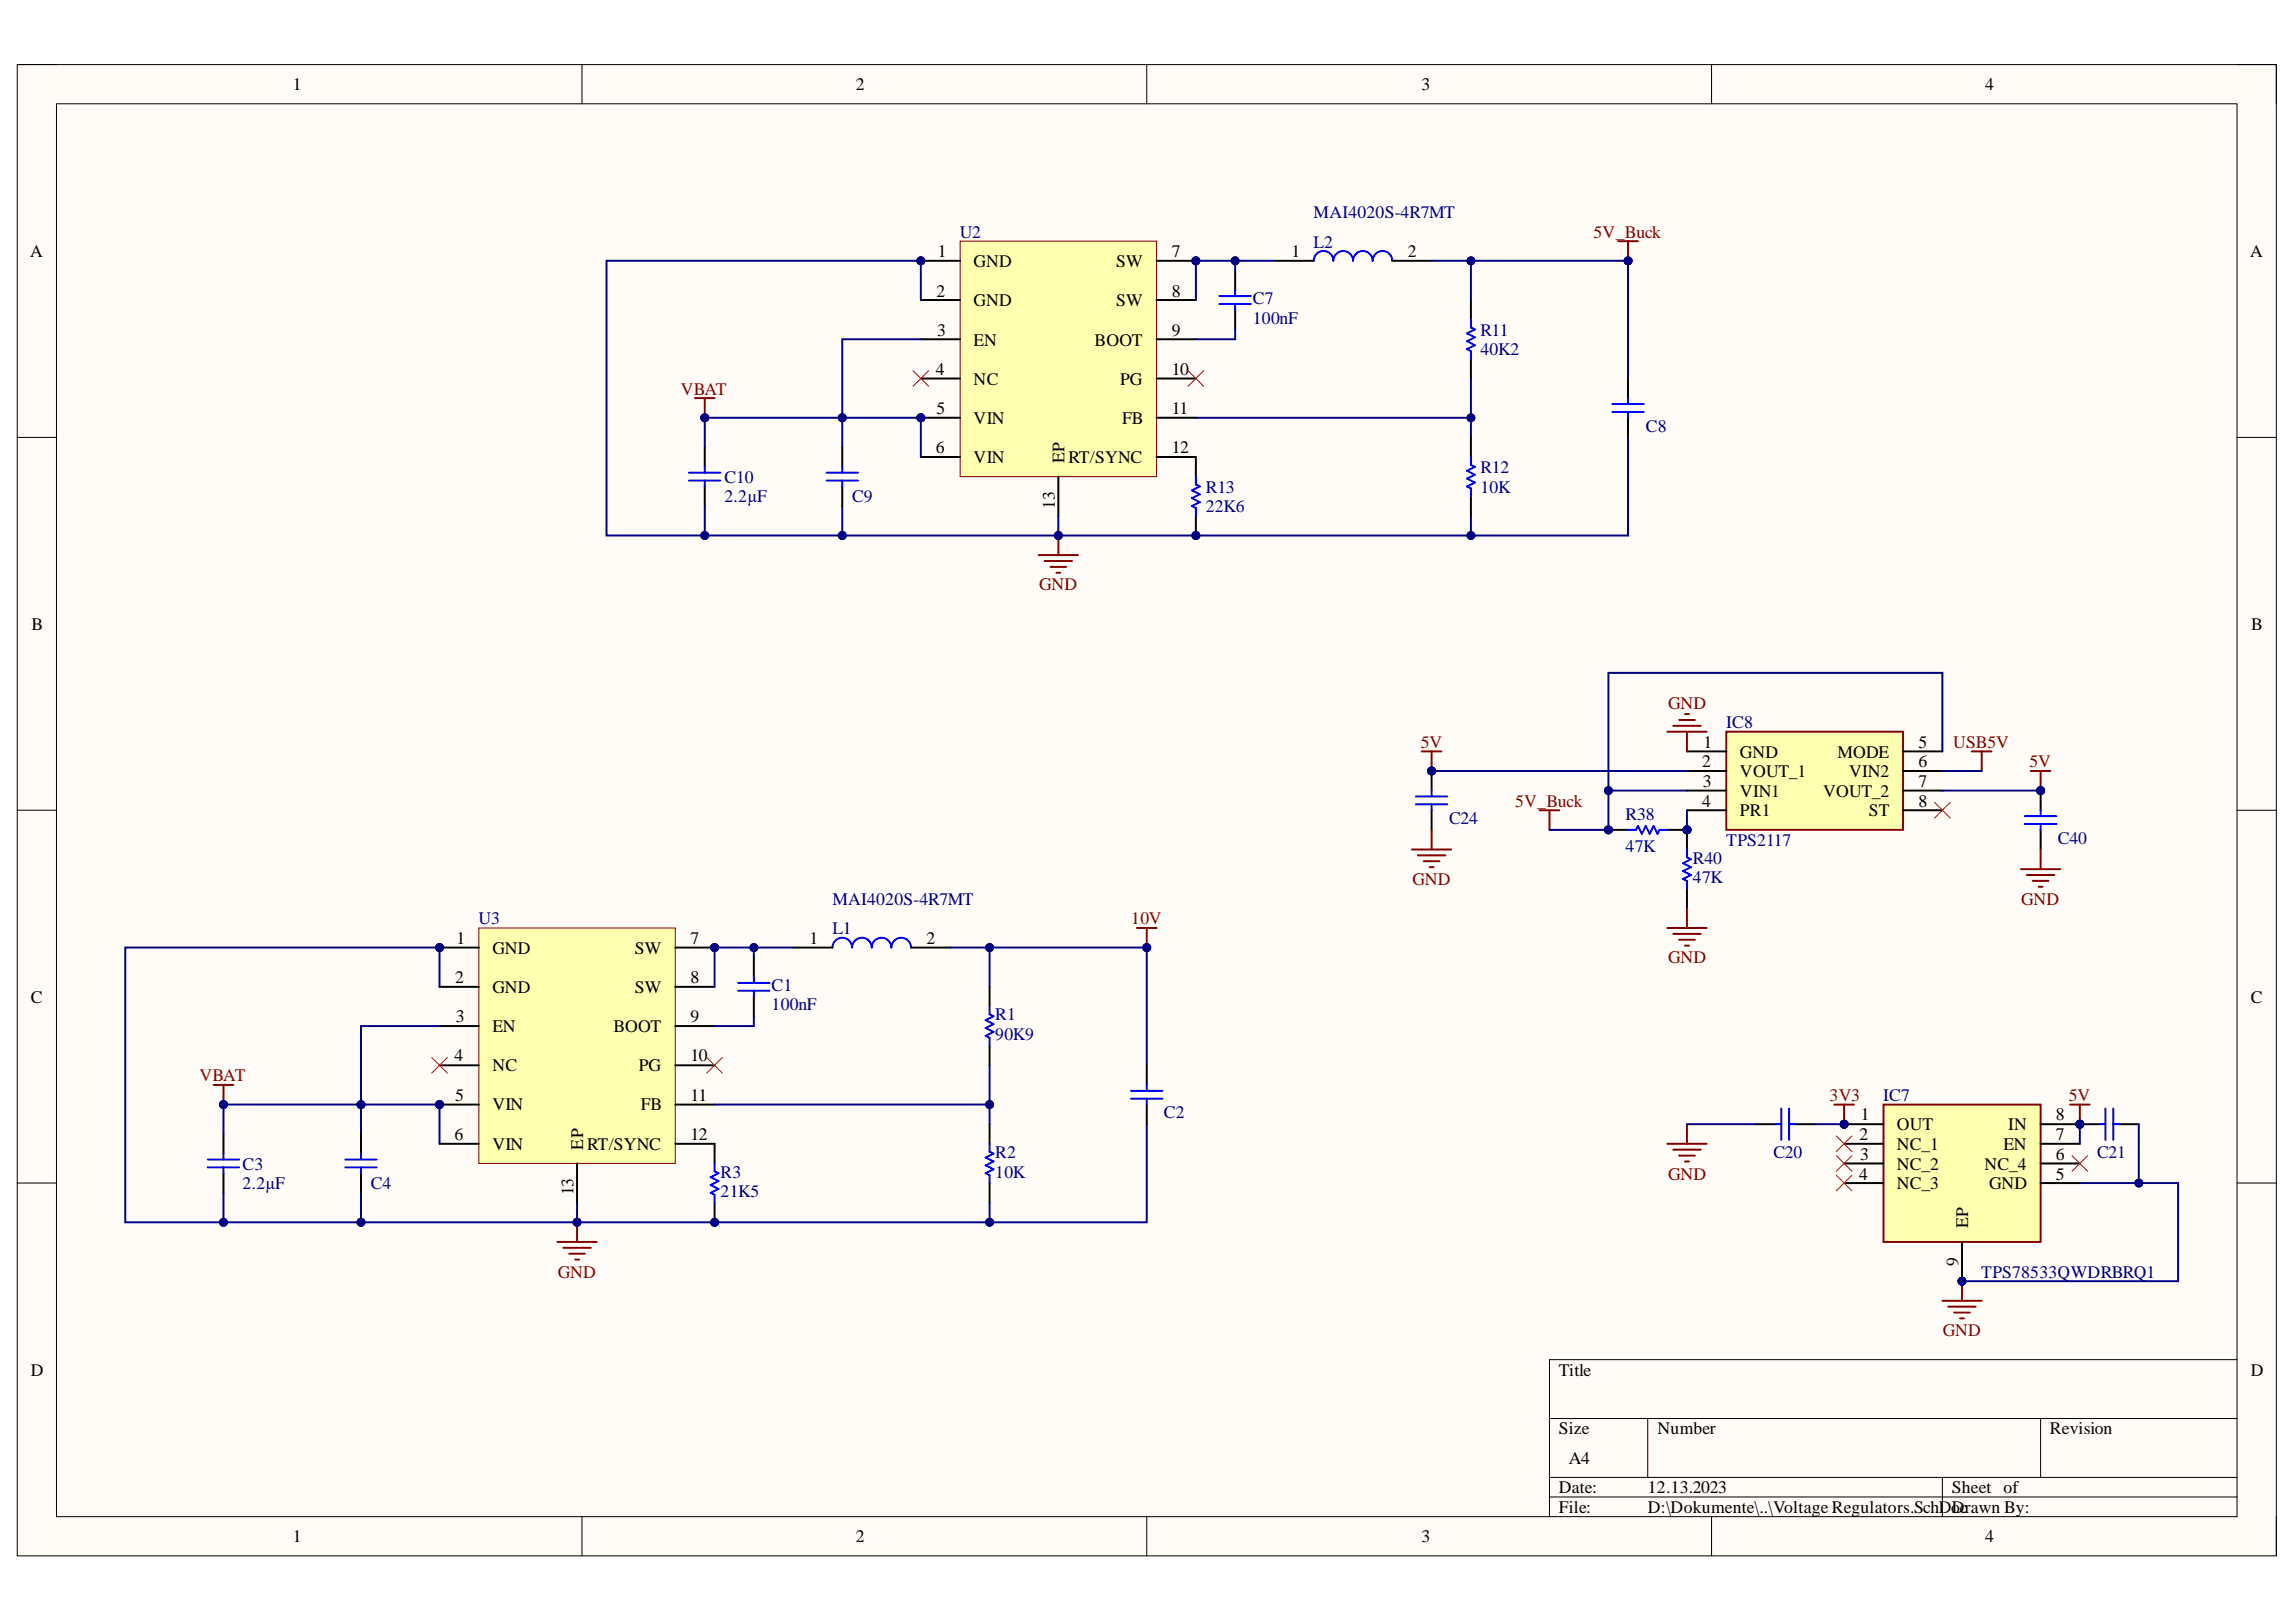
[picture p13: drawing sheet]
<svg xmlns="http://www.w3.org/2000/svg" width="297mm" height="210mm" viewBox="0 0 297 210" stroke-linecap="round" stroke-linejoin="round" font-family="sans-serif">
<defs><g id="words">
<g font-size="2.3">
<text x="37.9" y="11.7">1</text>
<text x="110.7" y="11.7">2</text>
<text x="183.9" y="11.7">3</text>
<text x="256.8" y="11.7">4</text>
<text x="3.9" y="33.3">A</text>
<text x="121.3" y="33.3">1</text>
<text x="126" y="34.6">GND</text>
<text x="144.4" y="34.6">SW</text>
<text x="151.6" y="33.3">7</text>
<text x="167.1" y="33.3">1</text>
<text x="182.1" y="33.3">2</text>
<text x="291.1" y="33.3">A</text>
<text x="121.1" y="38.4">2</text>
<text x="126" y="39.6">GND</text>
<text x="144.4" y="39.6">SW</text>
<text x="151.6" y="38.4">8</text>
<text x="121.2" y="43.4">3</text>
<text x="126" y="44.7">EN</text>
<text x="141.6" y="44.7">BOOT</text>
<text x="151.6" y="43.4">9</text>
<text x="121.1" y="48.5">4</text>
<text x="121.1" y="53.6">5</text>
<text x="126" y="49.8">NC</text>
<text x="144.9" y="49.8">PG</text>
<text x="151.6" y="48.5">10</text>
<text x="151.6" y="53.6">11</text>
<text x="121.1" y="58.7">6</text>
<text x="126" y="54.9">VIN</text>
<text x="126" y="59.9">VIN</text>
<text x="137.7" y="59.9" transform="rotate(-90 137.7 59.9)">EP</text>
<text x="138.2" y="59.9">RT/SYNC</text>
<text x="145.2" y="54.9">FB</text>
<text x="151.6" y="58.7">12</text>
<text x="136.5" y="65.8" transform="rotate(-90 136.5 65.8)">13</text>
<text x="4.1" y="81.5">B</text>
<text x="291.3" y="81.5">B</text>
<text x="220.2" y="99.3">2</text>
<text x="220.3" y="101.9">3</text>
<text x="220.4" y="96.8">1</text>
<text x="225.1" y="98.1">GND</text>
<text x="225.1" y="100.6">VOUT_1</text>
<text x="237.7" y="98.1">MODE</text>
<text x="239.2" y="100.6">VIN2</text>
<text x="248.2" y="96.8">5</text>
<text x="248.2" y="99.3">6</text>
<text x="248.2" y="101.9">7</text>
<text x="220.2" y="104.4">4</text>
<text x="225.1" y="103.1">VIN1</text>
<text x="225.1" y="105.7">PR1</text>
<text x="235.9" y="103.1">VOUT_2</text>
<text x="241.8" y="105.7">ST</text>
<text x="248.2" y="104.4">8</text>
<text x="59" y="122.1">1</text>
<text x="63.7" y="123.4">GND</text>
<text x="82.1" y="123.4">SW</text>
<text x="89.3" y="122.1">7</text>
<text x="104.7" y="122.1">1</text>
<text x="119.9" y="122.1">2</text>
<text x="4" y="129.7">C</text>
<text x="58.9" y="127.2">2</text>
<text x="63.7" y="128.5">GND</text>
<text x="82.1" y="128.5">SW</text>
<text x="89.3" y="127.2">8</text>
<text x="291.2" y="129.7">C</text>
<text x="58.8" y="137.4">4</text>
<text x="59" y="132.3">3</text>
<text x="63.7" y="133.6">EN</text>
<text x="79.3" y="133.6">BOOT</text>
<text x="89.3" y="132.3">9</text>
<text x="89.3" y="137.4">10</text>
<text x="58.9" y="142.4">5</text>
<text x="63.7" y="138.6">NC</text>
<text x="63.7" y="143.7">VIN</text>
<text x="82.6" y="138.6">PG</text>
<text x="82.9" y="143.7">FB</text>
<text x="89.3" y="142.4">11</text>
<text x="58.8" y="147.5">6</text>
<text x="63.7" y="148.9">VIN</text>
<text x="75.5" y="148.8" transform="rotate(-90 75.5 148.8)">EP</text>
<text x="76" y="148.9">RT/SYNC</text>
<text x="89.3" y="147.5">12</text>
<text x="240.6" y="147.5">2</text>
<text x="240.8" y="145">1</text>
<text x="245.4" y="146.2">OUT</text>
<text x="245.4" y="148.9">NC_1</text>
<text x="259.2" y="148.9">EN</text>
<text x="259.8" y="146.2">IN</text>
<text x="266" y="145">8</text>
<text x="266" y="147.5">7</text>
<text x="74.2" y="154.7" transform="rotate(-90 74.2 154.7)">13</text>
<text x="240.5" y="152.7">4</text>
<text x="240.7" y="150.1">3</text>
<text x="245.4" y="151.4">NC_2</text>
<text x="245.4" y="153.9">NC_3</text>
<text x="256.7" y="151.4">NC_4</text>
<text x="257.3" y="153.9">GND</text>
<text x="266" y="150.1">6</text>
<text x="266" y="152.7">5</text>
<text x="254.6" y="158.9" transform="rotate(-90 254.6 158.9)">EP</text>
<text x="253.4" y="163.8" transform="rotate(-90 253.4 163.8)">9</text>
<text x="4" y="178">D</text>
<text x="201.7" y="178">Title</text>
<text x="291.2" y="178">D</text>
<text x="201.7" y="185.6">Size</text>
<text x="214.4" y="185.6">Number</text>
<text x="265.2" y="185.6">Revision</text>
<text x="202.9" y="189.4">A4</text>
<text x="201.7" y="193.2">Date:</text>
<text x="201.7" y="195.8">File:</text>
<text x="213.2" y="193.2">12.13.2023</text>
<text x="213.2" y="195.8">D:\Dokumente\..\Voltage Regulators.SchDoc</text>
<text x="252.5" y="193.2">Sheet of</text>
<text x="252.5" y="195.8">Drawn By:</text>
<text x="37.9" y="199.6">1</text>
<text x="110.7" y="199.6">2</text>
<text x="183.9" y="199.6">3</text>
<text x="256.8" y="199.6">4</text>
</g>
<g font-size="2.3" fill="#000080">
<text x="170" y="28.1">MAI4020S-4R7MT</text>
<text x="124.2" y="30.8">U2</text>
<text x="170" y="32">L2</text>
<text x="162.1" y="39.4">C7</text>
<text x="162.1" y="41.9">100nF</text>
<text x="191.5" y="43.4">R11</text>
<text x="191.5" y="46">40K2</text>
<text x="212.9" y="55.9">C8</text>
<text x="93.7" y="62.5">C10</text>
<text x="93.7" y="65">2.2µF</text>
<text x="110.2" y="65">C9</text>
<text x="156" y="63.7">R13</text>
<text x="191.5" y="61.2">R12</text>
<text x="191.5" y="63.7">10K</text>
<text x="156" y="66.3">22K6</text>
<text x="223.3" y="94.2">IC8</text>
<text x="187.5" y="106.7">C24</text>
<text x="210.3" y="106.2">R38</text>
<text x="210.3" y="110.2">47K</text>
<text x="219" y="111.7">R40</text>
<text x="223.3" y="109.5">TPS2117</text>
<text x="266.2" y="109.2">C40</text>
<text x="61.9" y="119.6">U3</text>
<text x="107.7" y="117.1">MAI4020S-4R7MT</text>
<text x="219" y="114.3">47K</text>
<text x="107.7" y="120.9">L1</text>
<text x="99.8" y="128.2">C1</text>
<text x="99.8" y="130.8">100nF</text>
<text x="128.8" y="132">R1</text>
<text x="128.8" y="134.6">90K9</text>
<text x="243.6" y="142.4">IC7</text>
<text x="128.8" y="149.9">R2</text>
<text x="150.6" y="144.7">C2</text>
<text x="229.4" y="149.9">C20</text>
<text x="271.3" y="149.9">C21</text>
<text x="31.4" y="151.4">C3</text>
<text x="31.4" y="153.9">2.2µF</text>
<text x="48" y="153.9">C4</text>
<text x="93.2" y="152.4">R3</text>
<text x="93.2" y="154.9">21K5</text>
<text x="128.8" y="152.4">10K</text>
<text x="256.3" y="165.3">TPS78533QWDRBRQ1</text>
</g>
<g font-size="2.3" fill="#800000">
<text x="206.2" y="30.8">5V_Buck</text>
<text x="88.1" y="51.1">VBAT</text>
<text x="134.4" y="76.4">GND</text>
<text x="215.8" y="91.7">GND</text>
<text x="183.8" y="96.8">5V</text>
<text x="252.7" y="96.8">USB5V</text>
<text x="262.6" y="99.3">5V</text>
<text x="196" y="104.4">5V_Buck</text>
<text x="146.3" y="119.6">10V</text>
<text x="182.7" y="114.5">GND</text>
<text x="261.5" y="117.1">GND</text>
<text x="215.8" y="124.7">GND</text>
<text x="25.8" y="139.9">VBAT</text>
<text x="236.7" y="142.4">3V3</text>
<text x="267.7" y="142.4">5V</text>
<text x="215.8" y="152.7">GND</text>
<text x="72.2" y="165.3">GND</text>
<text x="251.3" y="172.9">GND</text>
</g>
</g></defs>
<path d="M2.2 8.4h292.3v192.9h-292.3z" fill-rule="evenodd" fill="#fffcf8"/>
<path d="M2.2 8.4h292.3v192.9h-292.3z" fill="none" stroke="#000" stroke-width=".13"/>
<path d="M7.3 13.4h282.1v182.9h-282.1z" fill-rule="evenodd" fill="#fffcf8"/>
<g fill="none" stroke="#000" stroke-width=".13">
<path d="M2.2 8.4h5.1M7.3 13.4h282.1v182.9h-282.1zM75.3 8.4v5M148.4 8.4v5M221.4 8.4v5M289.4 8.4h5.1v5M2.2 56.6h5.1M289.4 56.6h5.1M2.2 104.9h5.1M289.4 104.9h5.1M2.2 153.1h5.1M289.4 153.1h5.1"/>
<path d="M289.4 176h-88.9v20.3M75.3 196.3v5M148.4 196.3v5M200.5 183.6h88.9M200.5 191.2h88.9M200.5 193.7h88.9M213.2 183.6v7.6M221.4 196.3v5M251.3 191.2v5.1M264 183.6v7.6M294.5 196.3v5"/>
</g>
<circle cx="238.6" cy="145.5" r=".51" fill="#000080"/>
<circle cx="238.6" cy="145.5" r=".51" fill="none" stroke="#000080" stroke-width=".13"/>
<circle cx="253.8" cy="165.8" r=".51" fill="#000080"/>
<circle cx="253.8" cy="165.8" r=".51" fill="none" stroke="#000080" stroke-width=".13"/>
<circle cx="269.1" cy="145.5" r=".51" fill="#000080"/>
<circle cx="269.1" cy="145.5" r=".51" fill="none" stroke="#000080" stroke-width=".13"/>
<path d="M243.7 142.9h20.3v17.8h-20.3z" fill-rule="evenodd" fill="#ffffb0"/>
<path d="M243.7 142.9h20.3v17.8h-20.3z" fill="none" stroke="#800000" stroke-width=".25"/>
<path d="M238.6 145.5h5.1" fill="none" stroke="#000" stroke-width=".25"/>
<circle cx="238.6" cy="145.5" r=".51" fill="#000080"/>
<circle cx="238.6" cy="145.5" r=".51" fill="none" stroke="#000080" stroke-width=".13"/>
<path d="M238.6 148h5.1M238.6 150.6h5.1M238.6 153.1h5.1M253.8 160.7v5.1" fill="none" stroke="#000" stroke-width=".25"/>
<circle cx="253.8" cy="165.8" r=".51" fill="#000080"/>
<circle cx="253.8" cy="165.8" r=".51" fill="none" stroke="#000080" stroke-width=".13"/>
<path d="M264 145.5h5.1" fill="none" stroke="#000" stroke-width=".25"/>
<circle cx="269.1" cy="145.5" r=".51" fill="#000080"/>
<circle cx="269.1" cy="145.5" r=".51" fill="none" stroke="#000080" stroke-width=".13"/>
<path d="M264 148h5.1M264 150.6h5.1M264 153.1h5.1" fill="none" stroke="#000" stroke-width=".25"/>
<path d="M251.3 168.3h5.1M252.1 169.1h3.5M252.8 169.9h2M253.6 170.6h.5M253.8 165.8v2.5" fill="none" stroke="#800000" stroke-width=".25"/>
<circle cx="253.8" cy="165.8" r=".51" fill="#000080"/>
<circle cx="253.8" cy="165.8" r=".51" fill="none" stroke="#000080" stroke-width=".13"/>
<path d="M237.6 149.5l2 2.1M237.6 152.1l2 2M237.6 147l2 2M239.6 149.5l-2 2.1M239.6 152.1l-2 2M239.6 147l-2 2M268.1 149.5l2 2.1M270.1 149.5l-2 2.1" fill="none" stroke="#f00" stroke-width=".13"/>
<path d="M267.8 142.9h2.5M269.1 142.9v2.6" fill="none" stroke="#800000" stroke-width=".25"/>
<circle cx="269.1" cy="145.5" r=".51" fill="#000080"/>
<circle cx="269.1" cy="145.5" r=".51" fill="none" stroke="#000080" stroke-width=".13"/>
<circle cx="269.1" cy="145.5" r=".51" fill="#000080"/>
<circle cx="269.1" cy="145.5" r=".51" fill="none" stroke="#000080" stroke-width=".13"/>
<path d="M269.1 145.5h2.5M274.2 145.5h2.5" fill="none" stroke="#000" stroke-width=".25"/>
<circle cx="269.1" cy="145.5" r=".51" fill="#000080"/>
<circle cx="269.1" cy="145.5" r=".51" fill="none" stroke="#000080" stroke-width=".13"/>
<path d="M229.7 145.5h.7M230.4 143.5v4M231.5 145.5h.7M231.5 143.5v4M271.6 145.5h.8M272.4 143.5v4M273.4 143.5v4M273.4 145.5h.8" fill="none" stroke="#00f" stroke-width=".25"/>
<path d="M227.1 145.5h2.6M232.2 145.5h2.6" fill="none" stroke="#000" stroke-width=".25"/>
<path d="M215.7 148h5.1M216.5 148.8h3.5M217.2 149.5h2.1M218 150.3h.5M218.2 145.5v2.5M237.3 142.9h2.5M238.6 142.9v2.6" fill="none" stroke="#800000" stroke-width=".25"/>
<circle cx="238.6" cy="145.5" r=".51" fill="#000080"/>
<circle cx="238.6" cy="145.5" r=".51" fill="none" stroke="#000080" stroke-width=".13"/>
<path d="M223.3 94.7h22.9v12.7h-22.9z" fill-rule="evenodd" fill="#ffffb0"/>
<path d="M183.9 97.2h2.6M185.2 97.2v2.6M223.3 94.7h22.9v12.7h-22.9zM255.1 97.2h2.5M256.4 97.2v2.6" fill="none" stroke="#800000" stroke-width=".25"/>
<path d="M218.2 97.2h5.1M218.2 99.8h5.1M246.2 97.2h5.1M246.2 99.8h5.1M218.2 102.3h5.1M218.2 104.9h5.1M246.2 102.3h5.1M246.2 104.9h5.1" fill="none" stroke="#000" stroke-width=".25"/>
<circle cx="185.2" cy="99.8" r=".51" fill="#000080"/>
<circle cx="185.2" cy="99.8" r=".51" fill="none" stroke="#000080" stroke-width=".13"/>
<circle cx="264" cy="102.3" r=".51" fill="#000080"/>
<circle cx="264" cy="102.3" r=".51" fill="none" stroke="#000080" stroke-width=".13"/>
<path d="M264 102.3v2.6" fill="none" stroke="#000" stroke-width=".25"/>
<circle cx="264" cy="102.3" r=".51" fill="#000080"/>
<circle cx="264" cy="102.3" r=".51" fill="none" stroke="#000080" stroke-width=".13"/>
<path d="M264 107.4v2.5" fill="none" stroke="#000" stroke-width=".25"/>
<path d="M262 105.6h4M262 106.6h4M264 104.9v.7M264 106.6v.8" fill="none" stroke="#00f" stroke-width=".25"/>
<path d="M215.7 94.7h5.1M216.5 93.9h3.5M217.2 93.2h2.1M218 92.4h.5M218.2 94.7v2.5M262.7 99.8h2.6M264 99.8v2.5" fill="none" stroke="#800000" stroke-width=".25"/>
<circle cx="264" cy="102.3" r=".51" fill="#000080"/>
<circle cx="264" cy="102.3" r=".51" fill="none" stroke="#000080" stroke-width=".13"/>
<path d="M199.2 104.9h2.5M200.5 104.9v2.5" fill="none" stroke="#800000" stroke-width=".25"/>
<circle cx="185.2" cy="99.8" r=".51" fill="#000080"/>
<circle cx="185.2" cy="99.8" r=".51" fill="none" stroke="#000080" stroke-width=".13"/>
<path d="M185.2 99.8v2.5" fill="none" stroke="#000" stroke-width=".25"/>
<circle cx="185.2" cy="99.8" r=".51" fill="#000080"/>
<circle cx="185.2" cy="99.8" r=".51" fill="none" stroke="#000080" stroke-width=".13"/>
<path d="M185.2 104.9v2.5" fill="none" stroke="#000" stroke-width=".25"/>
<path d="M183.2 103.1h4M183.2 104.1h4M185.2 102.3v.8M185.2 104.1v.8" fill="none" stroke="#00f" stroke-width=".25"/>
<path d="M182.7 109.9h5M183.4 110.7h3.6M184.2 111.4h2M185 112.2h.5M185.2 107.4v2.5" fill="none" stroke="#800000" stroke-width=".25"/>
<circle cx="218.2" cy="107.4" r=".51" fill="#000080"/>
<circle cx="218.2" cy="107.4" r=".51" fill="none" stroke="#000080" stroke-width=".13"/>
<circle cx="208.1" cy="107.4" r=".51" fill="#000080"/>
<circle cx="208.1" cy="107.4" r=".51" fill="none" stroke="#000080" stroke-width=".13"/>
<path d="M215.7 107.4h2.5" fill="none" stroke="#000" stroke-width=".25"/>
<circle cx="218.2" cy="107.4" r=".51" fill="#000080"/>
<circle cx="218.2" cy="107.4" r=".51" fill="none" stroke="#000080" stroke-width=".13"/>
<path d="M208.1 107.4h2.5" fill="none" stroke="#000" stroke-width=".25"/>
<circle cx="208.1" cy="107.4" r=".51" fill="#000080"/>
<circle cx="208.1" cy="107.4" r=".51" fill="none" stroke="#000080" stroke-width=".13"/>
<path d="M210.6 107.4h1l.3-.5 .5 1 .5-1 .5 1 .5-1 .5 1 .3-.5h1" fill="none" stroke="#00f" stroke-width=".25"/>
<circle cx="218.2" cy="107.4" r=".51" fill="#000080"/>
<circle cx="218.2" cy="107.4" r=".51" fill="none" stroke="#000080" stroke-width=".13"/>
<path d="M218.2 107.4v2.5" fill="none" stroke="#000" stroke-width=".25"/>
<circle cx="218.2" cy="107.4" r=".51" fill="#000080"/>
<circle cx="218.2" cy="107.4" r=".51" fill="none" stroke="#000080" stroke-width=".13"/>
<path d="M218.2 115v2.5" fill="none" stroke="#000" stroke-width=".25"/>
<path d="M218.2 109.9v1l.6 .3-1.1 .5 1.1 .5-1.1 .5 1.1 .5-1.1 .5 .5 .3v1" fill="none" stroke="#00f" stroke-width=".25"/>
<path d="M218.2 117.5v2.6M261.5 112.5h5M262.2 113.2h3.6M263 114h2M263.7 114.8h.6M264 109.9v2.6M215.7 120.1h5.1M216.5 120.9h3.5M217.2 121.6h2.1M218 122.4h.5" fill="none" stroke="#800000" stroke-width=".25"/>
<path d="M250.3 103.8l2 2.1M252.3 103.8l-2 2.1" fill="none" stroke="#f00" stroke-width=".13"/>
<circle cx="119.1" cy="33.7" r=".51" fill="#000080"/>
<circle cx="119.1" cy="33.7" r=".51" fill="none" stroke="#000080" stroke-width=".13"/>
<circle cx="119.1" cy="54.1" r=".51" fill="#000080"/>
<circle cx="119.1" cy="54.1" r=".51" fill="none" stroke="#000080" stroke-width=".13"/>
<circle cx="154.7" cy="33.7" r=".51" fill="#000080"/>
<circle cx="154.7" cy="33.7" r=".51" fill="none" stroke="#000080" stroke-width=".13"/>
<path d="M124.2 31.2h25.4v30.5h-25.4z" fill-rule="evenodd" fill="#ffffb0"/>
<path d="M124.2 31.2h25.4v30.5h-25.4z" fill="none" stroke="#800000" stroke-width=".13"/>
<path d="M119.1 33.7h5.1" fill="none" stroke="#000" stroke-width=".25"/>
<circle cx="119.1" cy="33.7" r=".51" fill="#000080"/>
<circle cx="119.1" cy="33.7" r=".51" fill="none" stroke="#000080" stroke-width=".13"/>
<path d="M119.1 38.8h5.1M119.1 43.9h5.1M119.1 49h5.1M119.1 54.1h5.1" fill="none" stroke="#000" stroke-width=".25"/>
<circle cx="119.1" cy="54.1" r=".51" fill="#000080"/>
<circle cx="119.1" cy="54.1" r=".51" fill="none" stroke="#000080" stroke-width=".13"/>
<path d="M149.6 33.7h5.1M119.1 59.1h5.1" fill="none" stroke="#000" stroke-width=".25"/>
<circle cx="154.7" cy="33.7" r=".51" fill="#000080"/>
<circle cx="154.7" cy="33.7" r=".51" fill="none" stroke="#000080" stroke-width=".13"/>
<path d="M149.6 38.8h5.1M149.6 43.9h5.1M149.6 49h5.1M149.6 54.1h5.1M149.6 59.1h5.1M136.9 61.7v5.1" fill="none" stroke="#000" stroke-width=".25"/>
<path d="M134.4 71.8h5.1M135.1 72.6h3.6M135.9 73.4h2M136.7 74.1h.5M136.9 69.3v2.5" fill="none" stroke="#800000" stroke-width=".25"/>
<circle cx="136.9" cy="69.3" r=".51" fill="#000080"/>
<circle cx="136.9" cy="69.3" r=".51" fill="none" stroke="#000080" stroke-width=".13"/>
<path d="M118.1 48l2 2M120.1 48l-2 2" fill="none" stroke="#f00" stroke-width=".13"/>
<path d="M89.9 51.5h2.5M91.2 51.5v2.6" fill="none" stroke="#800000" stroke-width=".25"/>
<circle cx="91.2" cy="54.1" r=".51" fill="#000080"/>
<circle cx="91.2" cy="54.1" r=".51" fill="none" stroke="#000080" stroke-width=".13"/>
<path d="M153.7 48l2 2M155.7 48l-2 2" fill="none" stroke="#f00" stroke-width=".13"/>
<path d="M159.8 35v2.6M190.3 38.8v2.6M159.8 40.1v2.5M190.3 46.4v2.6" fill="none" stroke="#000" stroke-width=".25"/>
<path d="M157.8 38.3h4M157.8 39.3h4M159.8 37.6v.7M159.8 39.3v.8M190.3 41.4v1l.5 .2-1 .5 1 .5-1 .6 1 .5-1 .5 .5 .2v1" fill="none" stroke="#00f" stroke-width=".25"/>
<path d="M209.4 31.2h2.5M210.6 31.2v2.5" fill="none" stroke="#800000" stroke-width=".25"/>
<circle cx="210.6" cy="33.8" r=".51" fill="#000080"/>
<circle cx="210.6" cy="33.8" r=".51" fill="none" stroke="#000080" stroke-width=".13"/>
<path d="M164.9 33.7h5.1M180.1 33.7h5.1M91.2 57.9v2.5M210.6 49v2.5M210.6 54.1v2.5M91.2 62.9v2.6" fill="none" stroke="#000" stroke-width=".25"/>
<path d="M170 33.7a1.27 1.27 0 0 1 1.2-1.2 1.27 1.27 0 0 1 1.3 1.2 1.27 1.27 0 0 1 1.3-1.2 1.27 1.27 0 0 1 1.2 1.2 1.27 1.27 0 0 1 1.3-1.2 1.27 1.27 0 0 1 1.3 1.2 1.27 1.27 0 0 1 1.3-1.2 1.27 1.27 0 0 1 1.2 1.2M208.6 52.3h4.1M208.6 53.3h4.1M210.6 51.5v.8M210.6 53.3v.8M89.1 61.2h4.1M89.1 62.2h4.1M91.2 60.4v.8M91.2 62.2v.7" fill="none" stroke="#00f" stroke-width=".25"/>
<path d="M269.1 145.5v2.5" fill="none" stroke="#000080" stroke-width=".25"/>
<circle cx="269.1" cy="145.5" r=".51" fill="#000080"/>
<circle cx="269.1" cy="145.5" r=".51" fill="none" stroke="#000080" stroke-width=".13"/>
<path d="M276.7 145.5v7.6" fill="none" stroke="#000080" stroke-width=".25"/>
<circle cx="276.7" cy="153.1" r=".51" fill="#000080"/>
<circle cx="276.7" cy="153.1" r=".51" fill="none" stroke="#000080" stroke-width=".13"/>
<path d="M218.2 145.5h8.9M269.1 153.1h12.7v12.7h-28" fill="none" stroke="#000080" stroke-width=".25"/>
<circle cx="276.7" cy="153.1" r=".51" fill="#000080"/>
<circle cx="276.7" cy="153.1" r=".51" fill="none" stroke="#000080" stroke-width=".13"/>
<circle cx="253.8" cy="165.8" r=".51" fill="#000080"/>
<circle cx="253.8" cy="165.8" r=".51" fill="none" stroke="#000080" stroke-width=".13"/>
<path d="M251.3 102.3h12.7" fill="none" stroke="#000080" stroke-width=".25"/>
<circle cx="264" cy="102.3" r=".51" fill="#000080"/>
<circle cx="264" cy="102.3" r=".51" fill="none" stroke="#000080" stroke-width=".13"/>
<path d="M251.3 97.2v-10.1h-43.2v15.2h10.1" fill="none" stroke="#000080" stroke-width=".25"/>
<circle cx="208.1" cy="102.3" r=".51" fill="#000080"/>
<circle cx="208.1" cy="102.3" r=".51" fill="none" stroke="#000080" stroke-width=".13"/>
<path d="M208.1 102.3v5.1h-7.6" fill="none" stroke="#000080" stroke-width=".25"/>
<circle cx="208.1" cy="107.4" r=".51" fill="#000080"/>
<circle cx="208.1" cy="107.4" r=".51" fill="none" stroke="#000080" stroke-width=".13"/>
<circle cx="208.1" cy="102.3" r=".51" fill="#000080"/>
<circle cx="208.1" cy="102.3" r=".51" fill="none" stroke="#000080" stroke-width=".13"/>
<path d="M185.2 99.8h33M251.3 99.8h5.1" fill="none" stroke="#000080" stroke-width=".25"/>
<circle cx="185.2" cy="99.8" r=".51" fill="#000080"/>
<circle cx="185.2" cy="99.8" r=".51" fill="none" stroke="#000080" stroke-width=".13"/>
<path d="M218.2 104.9v2.5" fill="none" stroke="#000080" stroke-width=".25"/>
<circle cx="218.2" cy="107.4" r=".51" fill="#000080"/>
<circle cx="218.2" cy="107.4" r=".51" fill="none" stroke="#000080" stroke-width=".13"/>
<path d="M119.1 43.9h-10.1v10.2" fill="none" stroke="#000080" stroke-width=".25"/>
<circle cx="109" cy="54.1" r=".51" fill="#000080"/>
<circle cx="109" cy="54.1" r=".51" fill="none" stroke="#000080" stroke-width=".13"/>
<path d="M164.9 33.7h-10.2v5.1" fill="none" stroke="#000080" stroke-width=".25"/>
<circle cx="159.8" cy="33.7" r=".51" fill="#000080"/>
<circle cx="159.8" cy="33.7" r=".51" fill="none" stroke="#000080" stroke-width=".13"/>
<circle cx="154.7" cy="33.7" r=".51" fill="#000080"/>
<circle cx="154.7" cy="33.7" r=".51" fill="none" stroke="#000080" stroke-width=".13"/>
<path d="M159.8 33.7v1.3" fill="none" stroke="#000080" stroke-width=".25"/>
<circle cx="159.8" cy="33.7" r=".51" fill="#000080"/>
<circle cx="159.8" cy="33.7" r=".51" fill="none" stroke="#000080" stroke-width=".13"/>
<path d="M210.6 33.7v15.3" fill="none" stroke="#000080" stroke-width=".25"/>
<circle cx="210.6" cy="33.8" r=".51" fill="#000080"/>
<circle cx="210.6" cy="33.8" r=".51" fill="none" stroke="#000080" stroke-width=".13"/>
<path d="M109 65.5v3.8" fill="none" stroke="#000080" stroke-width=".25"/>
<circle cx="109" cy="69.3" r=".51" fill="#000080"/>
<circle cx="109" cy="69.3" r=".51" fill="none" stroke="#000080" stroke-width=".13"/>
<path d="M136.9 66.8v2.5" fill="none" stroke="#000080" stroke-width=".25"/>
<circle cx="136.9" cy="69.3" r=".51" fill="#000080"/>
<circle cx="136.9" cy="69.3" r=".51" fill="none" stroke="#000080" stroke-width=".13"/>
<path d="M185.2 33.7h25.4M159.8 42.6v1.3h-5.1" fill="none" stroke="#000080" stroke-width=".25"/>
<circle cx="190.3" cy="33.8" r=".51" fill="#000080"/>
<circle cx="190.3" cy="33.8" r=".51" fill="none" stroke="#000080" stroke-width=".13"/>
<circle cx="210.6" cy="33.8" r=".51" fill="#000080"/>
<circle cx="210.6" cy="33.8" r=".51" fill="none" stroke="#000080" stroke-width=".13"/>
<path d="M154.7 54.1h35.6v2.5" fill="none" stroke="#000080" stroke-width=".25"/>
<circle cx="190.3" cy="54.1" r=".51" fill="#000080"/>
<circle cx="190.3" cy="54.1" r=".51" fill="none" stroke="#000080" stroke-width=".13"/>
<path d="M190.3 49v5.1" fill="none" stroke="#000080" stroke-width=".25"/>
<circle cx="190.3" cy="54.1" r=".51" fill="#000080"/>
<circle cx="190.3" cy="54.1" r=".51" fill="none" stroke="#000080" stroke-width=".13"/>
<path d="M91.2 65.5v3.8" fill="none" stroke="#000080" stroke-width=".25"/>
<circle cx="91.2" cy="69.3" r=".51" fill="#000080"/>
<circle cx="91.2" cy="69.3" r=".51" fill="none" stroke="#000080" stroke-width=".13"/>
<path d="M91.2 54.1h27.9" fill="none" stroke="#000080" stroke-width=".25"/>
<circle cx="91.2" cy="54.1" r=".51" fill="#000080"/>
<circle cx="91.2" cy="54.1" r=".51" fill="none" stroke="#000080" stroke-width=".13"/>
<circle cx="109" cy="54.1" r=".51" fill="#000080"/>
<circle cx="109" cy="54.1" r=".51" fill="none" stroke="#000080" stroke-width=".13"/>
<circle cx="119.1" cy="54.1" r=".51" fill="#000080"/>
<circle cx="119.1" cy="54.1" r=".51" fill="none" stroke="#000080" stroke-width=".13"/>
<path d="M119.1 54.1v5" fill="none" stroke="#000080" stroke-width=".25"/>
<circle cx="119.1" cy="54.1" r=".51" fill="#000080"/>
<circle cx="119.1" cy="54.1" r=".51" fill="none" stroke="#000080" stroke-width=".13"/>
<path d="M109 54.1v3.8" fill="none" stroke="#000080" stroke-width=".25"/>
<circle cx="109" cy="54.1" r=".51" fill="#000080"/>
<circle cx="109" cy="54.1" r=".51" fill="none" stroke="#000080" stroke-width=".13"/>
<path d="M91.2 54.1v3.8" fill="none" stroke="#000080" stroke-width=".25"/>
<circle cx="91.2" cy="54.1" r=".51" fill="#000080"/>
<circle cx="91.2" cy="54.1" r=".51" fill="none" stroke="#000080" stroke-width=".13"/>
<path d="M119.1 38.8v-5.1h-40.6v35.6h30.5" fill="none" stroke="#000080" stroke-width=".25"/>
<circle cx="119.1" cy="33.7" r=".51" fill="#000080"/>
<circle cx="119.1" cy="33.7" r=".51" fill="none" stroke="#000080" stroke-width=".13"/>
<circle cx="91.2" cy="69.3" r=".51" fill="#000080"/>
<circle cx="91.2" cy="69.3" r=".51" fill="none" stroke="#000080" stroke-width=".13"/>
<circle cx="109" cy="69.3" r=".51" fill="#000080"/>
<circle cx="109" cy="69.3" r=".51" fill="none" stroke="#000080" stroke-width=".13"/>
<path d="M190.3 66.8v2.5" fill="none" stroke="#000080" stroke-width=".25"/>
<circle cx="190.3" cy="69.3" r=".51" fill="#000080"/>
<circle cx="190.3" cy="69.3" r=".51" fill="none" stroke="#000080" stroke-width=".13"/>
<path d="M234.8 145.5h3.8" fill="none" stroke="#000080" stroke-width=".25"/>
<circle cx="238.6" cy="145.5" r=".51" fill="#000080"/>
<circle cx="238.6" cy="145.5" r=".51" fill="none" stroke="#000080" stroke-width=".13"/>
<path d="M190.3 33.7v5.1" fill="none" stroke="#000080" stroke-width=".25"/>
<circle cx="190.3" cy="33.8" r=".51" fill="#000080"/>
<circle cx="190.3" cy="33.8" r=".51" fill="none" stroke="#000080" stroke-width=".13"/>
<circle cx="56.9" cy="122.6" r=".51" fill="#000080"/>
<circle cx="56.9" cy="122.6" r=".51" fill="none" stroke="#000080" stroke-width=".13"/>
<circle cx="56.9" cy="142.9" r=".51" fill="#000080"/>
<circle cx="56.9" cy="142.9" r=".51" fill="none" stroke="#000080" stroke-width=".13"/>
<circle cx="92.4" cy="122.6" r=".51" fill="#000080"/>
<circle cx="92.4" cy="122.6" r=".51" fill="none" stroke="#000080" stroke-width=".13"/>
<path d="M61.9 120.1h25.5v30.5h-25.5z" fill-rule="evenodd" fill="#ffffb0"/>
<path d="M61.9 120.1h25.5v30.5h-25.5z" fill="none" stroke="#800000" stroke-width=".13"/>
<path d="M56.9 122.6h5" fill="none" stroke="#000" stroke-width=".25"/>
<circle cx="56.9" cy="122.6" r=".51" fill="#000080"/>
<circle cx="56.9" cy="122.6" r=".51" fill="none" stroke="#000080" stroke-width=".13"/>
<path d="M56.9 127.7h5M56.9 132.8h5M56.9 137.9h5M56.9 142.9h5" fill="none" stroke="#000" stroke-width=".25"/>
<circle cx="56.9" cy="142.9" r=".51" fill="#000080"/>
<circle cx="56.9" cy="142.9" r=".51" fill="none" stroke="#000080" stroke-width=".13"/>
<path d="M87.4 122.6h5M56.9 148h5" fill="none" stroke="#000" stroke-width=".25"/>
<circle cx="92.4" cy="122.6" r=".51" fill="#000080"/>
<circle cx="92.4" cy="122.6" r=".51" fill="none" stroke="#000080" stroke-width=".13"/>
<path d="M87.4 127.7h5M87.4 132.8h5M87.4 137.9h5M74.7 150.6v5M87.4 142.9h5M87.4 148h5" fill="none" stroke="#000" stroke-width=".25"/>
<path d="M74.7 158.2v2.5M72.1 160.7h5.1M72.9 161.5h3.5M73.6 162.2h2.1M74.4 163h.5" fill="none" stroke="#800000" stroke-width=".25"/>
<circle cx="74.7" cy="158.2" r=".51" fill="#000080"/>
<circle cx="74.7" cy="158.2" r=".51" fill="none" stroke="#000080" stroke-width=".13"/>
<path d="M55.8 136.8l2.1 2.1M57.9 136.8l-2.1 2.1" fill="none" stroke="#f00" stroke-width=".13"/>
<path d="M27.6 140.4h2.6M28.9 140.4v2.5" fill="none" stroke="#800000" stroke-width=".25"/>
<circle cx="28.9" cy="142.9" r=".51" fill="#000080"/>
<circle cx="28.9" cy="142.9" r=".51" fill="none" stroke="#000080" stroke-width=".13"/>
<path d="M91.4 136.8l2.1 2.1M93.5 136.8l-2.1 2.1" fill="none" stroke="#f00" stroke-width=".13"/>
<path d="M97.5 123.9v2.5M97.5 129v2.5" fill="none" stroke="#000" stroke-width=".25"/>
<path d="M95.5 127.2h4.1M95.5 128.2h4.1M97.5 126.4v.8M97.5 128.2v.8" fill="none" stroke="#00f" stroke-width=".25"/>
<circle cx="92.4" cy="158.2" r=".51" fill="#000080"/>
<circle cx="92.4" cy="158.2" r=".51" fill="none" stroke="#000080" stroke-width=".13"/>
<path d="M92.4 148v2.6M92.4 155.6v2.6" fill="none" stroke="#000" stroke-width=".25"/>
<circle cx="92.4" cy="158.2" r=".51" fill="#000080"/>
<circle cx="92.4" cy="158.2" r=".51" fill="none" stroke="#000080" stroke-width=".13"/>
<path d="M128 130.2v1.1l.5 .2-1 .5 1 .5-1 .5 1 .5-1 .5 .5 .3v1M92.4 150.6v1l.6 .2-1.1 .5 1.1 .5-1.1 .6 1.1 .5-1.1 .5 .5 .2v1M128 148v1l.5 .3-1 .5 1 .5-1 .5 1 .5-1 .5 .5 .3v1" fill="none" stroke="#00f" stroke-width=".25"/>
<path d="M128 127.7v2.5M128 135.3v2.6M128 145.5v2.5M128 153.1v2.5" fill="none" stroke="#000" stroke-width=".25"/>
<path d="M147.1 120.1h2.5M148.4 120.1v2.5" fill="none" stroke="#800000" stroke-width=".25"/>
<circle cx="148.4" cy="122.6" r=".51" fill="#000080"/>
<circle cx="148.4" cy="122.6" r=".51" fill="none" stroke="#000080" stroke-width=".13"/>
<path d="M102.6 122.6h5.1M117.9 122.6h5M28.9 146.7v2.6M28.9 151.8v2.6" fill="none" stroke="#000" stroke-width=".25"/>
<path d="M107.7 122.6a1.27 1.27 0 0 1 1.3-1.2 1.27 1.27 0 0 1 1.2 1.2 1.27 1.27 0 0 1 1.3-1.2 1.27 1.27 0 0 1 1.3 1.2 1.27 1.27 0 0 1 1.2-1.2 1.27 1.27 0 0 1 1.3 1.2 1.27 1.27 0 0 1 1.3-1.2 1.27 1.27 0 0 1 1.3 1.2M26.9 150.1h4M26.9 151.1h4M28.9 149.3v.8M28.9 151.1v.7" fill="none" stroke="#00f" stroke-width=".25"/>
<path d="M56.9 132.8h-10.2v10.1" fill="none" stroke="#000080" stroke-width=".25"/>
<circle cx="46.7" cy="142.9" r=".51" fill="#000080"/>
<circle cx="46.7" cy="142.9" r=".51" fill="none" stroke="#000080" stroke-width=".13"/>
<path d="M102.6 122.6h-10.2v5.1" fill="none" stroke="#000080" stroke-width=".25"/>
<circle cx="97.5" cy="122.6" r=".51" fill="#000080"/>
<circle cx="97.5" cy="122.6" r=".51" fill="none" stroke="#000080" stroke-width=".13"/>
<circle cx="92.4" cy="122.6" r=".51" fill="#000080"/>
<circle cx="92.4" cy="122.6" r=".51" fill="none" stroke="#000080" stroke-width=".13"/>
<path d="M97.5 122.6v1.3" fill="none" stroke="#000080" stroke-width=".25"/>
<circle cx="97.5" cy="122.6" r=".51" fill="#000080"/>
<circle cx="97.5" cy="122.6" r=".51" fill="none" stroke="#000080" stroke-width=".13"/>
<path d="M148.4 122.6v15.3" fill="none" stroke="#000080" stroke-width=".25"/>
<circle cx="148.4" cy="122.6" r=".51" fill="#000080"/>
<circle cx="148.4" cy="122.6" r=".51" fill="none" stroke="#000080" stroke-width=".13"/>
<path d="M46.7 154.4v3.8" fill="none" stroke="#000080" stroke-width=".25"/>
<circle cx="46.7" cy="158.2" r=".51" fill="#000080"/>
<circle cx="46.7" cy="158.2" r=".51" fill="none" stroke="#000080" stroke-width=".13"/>
<path d="M74.7 155.6v2.6" fill="none" stroke="#000080" stroke-width=".25"/>
<circle cx="74.7" cy="158.2" r=".51" fill="#000080"/>
<circle cx="74.7" cy="158.2" r=".51" fill="none" stroke="#000080" stroke-width=".13"/>
<path d="M97.5 131.5v1.3h-5.1M122.9 122.6h25.5" fill="none" stroke="#000080" stroke-width=".25"/>
<circle cx="128" cy="122.6" r=".51" fill="#000080"/>
<circle cx="128" cy="122.6" r=".51" fill="none" stroke="#000080" stroke-width=".13"/>
<circle cx="148.4" cy="122.6" r=".51" fill="#000080"/>
<circle cx="148.4" cy="122.6" r=".51" fill="none" stroke="#000080" stroke-width=".13"/>
<path d="M92.4 142.9h35.6v2.6" fill="none" stroke="#000080" stroke-width=".25"/>
<circle cx="128" cy="142.9" r=".51" fill="#000080"/>
<circle cx="128" cy="142.9" r=".51" fill="none" stroke="#000080" stroke-width=".13"/>
<path d="M128 137.9v5" fill="none" stroke="#000080" stroke-width=".25"/>
<circle cx="128" cy="142.9" r=".51" fill="#000080"/>
<circle cx="128" cy="142.9" r=".51" fill="none" stroke="#000080" stroke-width=".13"/>
<path d="M28.9 154.4v3.8" fill="none" stroke="#000080" stroke-width=".25"/>
<circle cx="28.9" cy="158.2" r=".51" fill="#000080"/>
<circle cx="28.9" cy="158.2" r=".51" fill="none" stroke="#000080" stroke-width=".13"/>
<path d="M28.9 142.9h28" fill="none" stroke="#000080" stroke-width=".25"/>
<circle cx="28.9" cy="142.9" r=".51" fill="#000080"/>
<circle cx="28.9" cy="142.9" r=".51" fill="none" stroke="#000080" stroke-width=".13"/>
<circle cx="46.7" cy="142.9" r=".51" fill="#000080"/>
<circle cx="46.7" cy="142.9" r=".51" fill="none" stroke="#000080" stroke-width=".13"/>
<circle cx="56.9" cy="142.9" r=".51" fill="#000080"/>
<circle cx="56.9" cy="142.9" r=".51" fill="none" stroke="#000080" stroke-width=".13"/>
<path d="M56.9 142.9v5.1" fill="none" stroke="#000080" stroke-width=".25"/>
<circle cx="56.9" cy="142.9" r=".51" fill="#000080"/>
<circle cx="56.9" cy="142.9" r=".51" fill="none" stroke="#000080" stroke-width=".13"/>
<path d="M46.7 142.9v3.8" fill="none" stroke="#000080" stroke-width=".25"/>
<circle cx="46.7" cy="142.9" r=".51" fill="#000080"/>
<circle cx="46.7" cy="142.9" r=".51" fill="none" stroke="#000080" stroke-width=".13"/>
<path d="M28.9 142.9v3.8" fill="none" stroke="#000080" stroke-width=".25"/>
<circle cx="28.9" cy="142.9" r=".51" fill="#000080"/>
<circle cx="28.9" cy="142.9" r=".51" fill="none" stroke="#000080" stroke-width=".13"/>
<path d="M56.9 127.7v-5.1h-40.7v35.6h30.5" fill="none" stroke="#000080" stroke-width=".25"/>
<circle cx="56.9" cy="122.6" r=".51" fill="#000080"/>
<circle cx="56.9" cy="122.6" r=".51" fill="none" stroke="#000080" stroke-width=".13"/>
<circle cx="28.9" cy="158.2" r=".51" fill="#000080"/>
<circle cx="28.9" cy="158.2" r=".51" fill="none" stroke="#000080" stroke-width=".13"/>
<circle cx="46.7" cy="158.2" r=".51" fill="#000080"/>
<circle cx="46.7" cy="158.2" r=".51" fill="none" stroke="#000080" stroke-width=".13"/>
<path d="M128 155.6v2.6" fill="none" stroke="#000080" stroke-width=".25"/>
<circle cx="128" cy="158.2" r=".51" fill="#000080"/>
<circle cx="128" cy="158.2" r=".51" fill="none" stroke="#000080" stroke-width=".13"/>
<path d="M148.4 145.5v12.7h-101.7" fill="none" stroke="#000080" stroke-width=".25"/>
<circle cx="46.7" cy="158.2" r=".51" fill="#000080"/>
<circle cx="46.7" cy="158.2" r=".51" fill="none" stroke="#000080" stroke-width=".13"/>
<circle cx="74.7" cy="158.2" r=".51" fill="#000080"/>
<circle cx="74.7" cy="158.2" r=".51" fill="none" stroke="#000080" stroke-width=".13"/>
<circle cx="92.4" cy="158.2" r=".51" fill="#000080"/>
<circle cx="92.4" cy="158.2" r=".51" fill="none" stroke="#000080" stroke-width=".13"/>
<circle cx="128" cy="158.2" r=".51" fill="#000080"/>
<circle cx="128" cy="158.2" r=".51" fill="none" stroke="#000080" stroke-width=".13"/>
<path d="M128 122.6v5.1" fill="none" stroke="#000080" stroke-width=".25"/>
<circle cx="128" cy="122.6" r=".51" fill="#000080"/>
<circle cx="128" cy="122.6" r=".51" fill="none" stroke="#000080" stroke-width=".13"/>
<path d="M109 57.9v2.5M109 62.9v2.6M148.4 137.9v2.5M46.7 146.7v2.6M46.7 151.8v2.6M148.4 142.9v2.6" fill="none" stroke="#000" stroke-width=".25"/>
<path d="M106.9 61.2h4.1M106.9 62.2h4.1M109 60.4v.8M109 62.2v.7M44.7 150.1h4M44.7 151.1h4M46.7 149.3v.8M46.7 151.1v.7M146.3 141.2h4.1M146.3 142.2h4.1M148.4 140.4v.8M148.4 142.2v.7" fill="none" stroke="#00f" stroke-width=".25"/>
<circle cx="154.7" cy="69.3" r=".51" fill="#000080"/>
<circle cx="154.7" cy="69.3" r=".51" fill="none" stroke="#000080" stroke-width=".13"/>
<path d="M154.7 59.1v2.6M154.7 66.8v2.5" fill="none" stroke="#000" stroke-width=".25"/>
<circle cx="154.7" cy="69.3" r=".51" fill="#000080"/>
<circle cx="154.7" cy="69.3" r=".51" fill="none" stroke="#000080" stroke-width=".13"/>
<path d="M154.7 61.7v1l.5 .2-1 .6 1 .5-1 .5 1 .5-1 .5 .5 .2v1.1" fill="none" stroke="#00f" stroke-width=".25"/>
<path d="M210.6 56.6v12.7h-101.6" fill="none" stroke="#000080" stroke-width=".25"/>
<circle cx="109" cy="69.3" r=".51" fill="#000080"/>
<circle cx="109" cy="69.3" r=".51" fill="none" stroke="#000080" stroke-width=".13"/>
<circle cx="136.9" cy="69.3" r=".51" fill="#000080"/>
<circle cx="136.9" cy="69.3" r=".51" fill="none" stroke="#000080" stroke-width=".13"/>
<circle cx="154.7" cy="69.3" r=".51" fill="#000080"/>
<circle cx="154.7" cy="69.3" r=".51" fill="none" stroke="#000080" stroke-width=".13"/>
<circle cx="190.3" cy="69.3" r=".51" fill="#000080"/>
<circle cx="190.3" cy="69.3" r=".51" fill="none" stroke="#000080" stroke-width=".13"/>
<path d="M190.3 56.6v2.5M190.3 64.2v2.6" fill="none" stroke="#000" stroke-width=".25"/>
<path d="M190.3 59.1v1.1l.5 .2-1 .5 1 .5-1 .5 1 .5-1 .6 .5 .2v1" fill="none" stroke="#00f" stroke-width=".25"/>
<use href="#words"/>
</svg>
